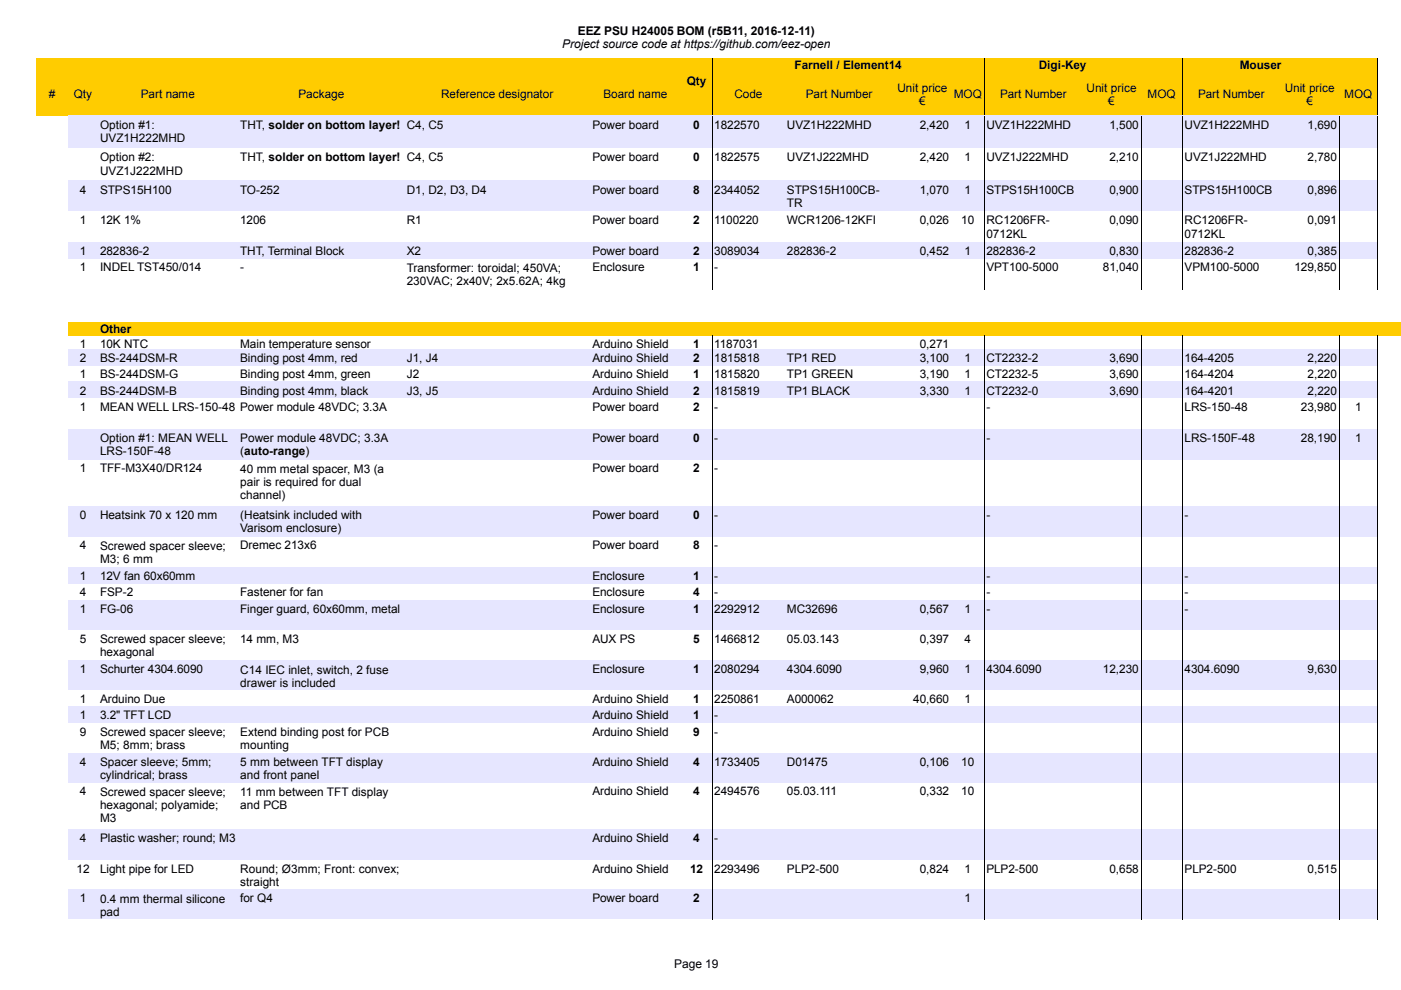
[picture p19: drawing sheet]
<svg xmlns="http://www.w3.org/2000/svg" width="297mm" height="210mm" viewBox="0 0 297 210" stroke-linecap="round" stroke-linejoin="round" font-family="sans-serif">
<defs><g id="words">
<g font-size="2.5">
<text x="119.2" y="10.2">Project source code at https://github.com/eez-open</text>
<text x="122.5" y="7.4">EEZ PSU H24005 BOM (r5B11, 2016-12-11)</text>
<text x="168.5" y="14.7">Farnell / Element14</text>
<text x="220.2" y="14.7">Digi-Key</text>
<text x="262.9" y="14.7">Mouser</text>
<text x="10.3" y="20.8">#</text>
<text x="15.6" y="20.8">Qty</text>
<text x="29.8" y="20.8">Part name</text>
<text x="63.3" y="20.8">Package</text>
<text x="93.5" y="20.8">Reference designator</text>
<text x="128" y="20.8">Board name</text>
<text x="145.6" y="18">Qty</text>
<text x="155.7" y="20.8">Code</text>
<text x="170.9" y="20.8">Part Number</text>
<text x="190.3" y="19.4">Unit price</text>
<text x="194.9" y="22.2">€</text>
<text x="202.2" y="20.8">MOQ</text>
<text x="212" y="20.8">Part Number</text>
<text x="230.4" y="19.4">Unit price</text>
<text x="235" y="22.2">€</text>
<text x="243.3" y="20.8">MOQ</text>
<text x="254" y="20.8">Part Number</text>
<text x="272.4" y="19.4">Unit price</text>
<text x="277" y="22.2">€</text>
<text x="285" y="20.8">MOQ</text>
<text x="21.2" y="27.3">Option #1:</text>
<text x="50.9" y="27.3">THT, solder on bottom layer! C4, C5</text>
<text x="125.6" y="27.3">Power board</text>
<text x="147" y="27.3">0</text>
<text x="151.4" y="27.3">1822570</text>
<text x="166.8" y="27.3">UVZ1H222MHD</text>
<text x="195" y="27.3">2,420</text>
<text x="204.5" y="27.3">1</text>
<text x="209.1" y="27.3">UVZ1H222MHD</text>
<text x="235.2" y="27.3">1,500</text>
<text x="251.1" y="27.3">UVZ1H222MHD</text>
<text x="277.2" y="27.3">1,690</text>
<text x="21.2" y="30.1">UVZ1H222MHD</text>
<text x="21.2" y="34.2">Option #2:</text>
<text x="50.9" y="34.2">THT, solder on bottom layer! C4, C5</text>
<text x="125.6" y="34.1">Power board</text>
<text x="147" y="34.1">0</text>
<text x="151.4" y="34.1">1822575</text>
<text x="166.8" y="34.1">UVZ1J222MHD</text>
<text x="195" y="34.1">2,420</text>
<text x="204.5" y="34.1">1</text>
<text x="209.1" y="34.1">UVZ1J222MHD</text>
<text x="235.2" y="34.1">2,210</text>
<text x="251.1" y="34.1">UVZ1J222MHD</text>
<text x="277.2" y="34.1">2,780</text>
<text x="16.9" y="41">4</text>
<text x="21.2" y="41">STPS15H100</text>
<text x="21.2" y="37">UVZ1J222MHD</text>
<text x="50.9" y="41">TO-252</text>
<text x="86.3" y="41">D1, D2, D3, D4</text>
<text x="125.6" y="41">Power board</text>
<text x="147" y="41">8</text>
<text x="151.4" y="41">2344052</text>
<text x="166.8" y="41.1">STPS15H100CB-</text>
<text x="195" y="41">1,070</text>
<text x="204.5" y="41">1</text>
<text x="209.1" y="41">STPS15H100CB</text>
<text x="235.2" y="41">0,900</text>
<text x="251.1" y="41">STPS15H100CB</text>
<text x="277.2" y="41">0,896</text>
<text x="16.9" y="47.6">1</text>
<text x="21.2" y="47.6">12K 1%</text>
<text x="50.9" y="47.6">1206</text>
<text x="86.3" y="47.6">R1</text>
<text x="125.6" y="47.6">Power board</text>
<text x="147" y="47.6">2</text>
<text x="151.4" y="47.6">1100220</text>
<text x="166.8" y="47.6">WCR1206-12KFI</text>
<text x="166.8" y="43.9">TR</text>
<text x="195" y="47.6">0,026</text>
<text x="203.8" y="47.6">10</text>
<text x="209.1" y="47.6">RC1206FR-</text>
<text x="235.2" y="47.6">0,090</text>
<text x="251.1" y="47.6">RC1206FR-</text>
<text x="277.2" y="47.6">0,091</text>
<text x="209.1" y="50.4">0712KL</text>
<text x="251.1" y="50.4">0712KL</text>
<text x="16.9" y="54.1">1</text>
<text x="16.9" y="57.5">1</text>
<text x="21.2" y="54.1">282836-2</text>
<text x="21.2" y="57.5">INDEL TST450/014</text>
<text x="50.9" y="54.1">THT, Terminal Block</text>
<text x="50.9" y="57.5">-</text>
<text x="86.3" y="54.1">X2</text>
<text x="86.3" y="57.6">Transformer: toroidal; 450VA;</text>
<text x="125.6" y="54.1">Power board</text>
<text x="125.6" y="57.5">Enclosure</text>
<text x="147" y="54.1">2</text>
<text x="147" y="57.5">1</text>
<text x="151.4" y="54.1">3089034</text>
<text x="151.4" y="57.5">-</text>
<text x="166.8" y="54.1">282836-2</text>
<text x="195" y="54.1">0,452</text>
<text x="204.5" y="54.1">1</text>
<text x="209.1" y="54.1">282836-2</text>
<text x="209.1" y="57.5">VPT100-5000</text>
<text x="233.9" y="57.5">81,040</text>
<text x="235.2" y="54.1">0,830</text>
<text x="251.1" y="54.1">282836-2</text>
<text x="251.1" y="57.5">VPM100-5000</text>
<text x="274.5" y="57.5">129,850</text>
<text x="277.2" y="54.1">0,385</text>
<text x="86.3" y="60.4">230VAC; 2x40V; 2x5.62A; 4kg</text>
<text x="21.2" y="70.6">Other</text>
<text x="16.9" y="73.8">1</text>
<text x="16.9" y="76.8">2</text>
<text x="21.2" y="73.8">10K NTC</text>
<text x="21.2" y="76.8">BS-244DSM-R</text>
<text x="50.9" y="73.8">Main temperature sensor</text>
<text x="50.9" y="76.8">Binding post 4mm, red</text>
<text x="86.3" y="76.8">J1, J4</text>
<text x="125.6" y="73.8">Arduino Shield</text>
<text x="125.6" y="76.8">Arduino Shield</text>
<text x="147" y="73.8">1</text>
<text x="147" y="76.8">2</text>
<text x="151.4" y="73.8">1187031</text>
<text x="151.4" y="76.8">1815818</text>
<text x="166.8" y="76.8">TP1 RED</text>
<text x="195" y="73.8">0,271</text>
<text x="195" y="76.8">3,100</text>
<text x="204.5" y="76.8">1</text>
<text x="209.1" y="76.8">CT2232-2</text>
<text x="235.2" y="76.8">3,690</text>
<text x="251.1" y="76.8">164-4205</text>
<text x="277.2" y="76.8">2,220</text>
<text x="16.9" y="80.2">1</text>
<text x="16.9" y="83.6">2</text>
<text x="21.2" y="80.2">BS-244DSM-G</text>
<text x="21.2" y="83.6">BS-244DSM-B</text>
<text x="50.9" y="80.2">Binding post 4mm, green</text>
<text x="50.9" y="83.6">Binding post 4mm, black</text>
<text x="86.3" y="80.2">J2</text>
<text x="86.3" y="83.6">J3, J5</text>
<text x="125.6" y="80.2">Arduino Shield</text>
<text x="125.6" y="83.6">Arduino Shield</text>
<text x="147" y="80.2">1</text>
<text x="147" y="83.6">2</text>
<text x="151.4" y="80.2">1815820</text>
<text x="151.4" y="83.6">1815819</text>
<text x="166.8" y="80.2">TP1 GREEN</text>
<text x="166.8" y="83.6">TP1 BLACK</text>
<text x="195" y="80.2">3,190</text>
<text x="195" y="83.6">3,330</text>
<text x="204.5" y="80.2">1</text>
<text x="204.5" y="83.6">1</text>
<text x="209.1" y="80.2">CT2232-5</text>
<text x="209.1" y="83.6">CT2232-0</text>
<text x="235.2" y="80.2">3,690</text>
<text x="235.2" y="83.6">3,690</text>
<text x="251.1" y="80.2">164-4204</text>
<text x="251.1" y="83.6">164-4201</text>
<text x="277.2" y="80.2">2,220</text>
<text x="277.2" y="83.6">2,220</text>
<text x="16.9" y="87.1">1</text>
<text x="21.2" y="87.1">MEAN WELL LRS-150-48 Power module 48VDC; 3.3A</text>
<text x="125.6" y="87.1">Power board</text>
<text x="147" y="87.1">2</text>
<text x="151.4" y="87.1">-</text>
<text x="209.1" y="87.1">-</text>
<text x="251.1" y="87.1">LRS-150-48</text>
<text x="275.8" y="87.1">23,980</text>
<text x="287.3" y="87.1">1</text>
<text x="21.2" y="93.7">Option #1: MEAN WELL</text>
<text x="50.9" y="93.7">Power module 48VDC; 3.3A</text>
<text x="125.6" y="93.6">Power board</text>
<text x="147" y="93.6">0</text>
<text x="151.4" y="93.6">-</text>
<text x="209.1" y="93.6">-</text>
<text x="251.1" y="93.6">LRS-150F-48</text>
<text x="275.8" y="93.6">28,190</text>
<text x="287.3" y="93.6">1</text>
<text x="16.9" y="100.2">1</text>
<text x="21.2" y="100.2">TFF-M3X40/DR124</text>
<text x="21.2" y="96.5">LRS-150F-48</text>
<text x="50.9" y="96.5">(auto-range)</text>
<text x="50.9" y="100.2">40 mm metal spacer, M3 (a</text>
<text x="125.6" y="100.2">Power board</text>
<text x="147" y="100.2">2</text>
<text x="151.4" y="100.2">-</text>
<text x="50.9" y="103">pair is required for dual</text>
<text x="50.9" y="105.8">channel)</text>
<text x="16.9" y="110">0</text>
<text x="21.2" y="110">Heatsink 70 x 120 mm</text>
<text x="50.9" y="110">(Heatsink included with</text>
<text x="50.9" y="112.8">Varisom enclosure)</text>
<text x="125.6" y="110">Power board</text>
<text x="147" y="110">0</text>
<text x="151.4" y="110">-</text>
<text x="209.1" y="110">-</text>
<text x="251.1" y="110">-</text>
<text x="16.9" y="116.5">4</text>
<text x="21.2" y="116.5">Screwed spacer sleeve;</text>
<text x="21.2" y="119.3">M3; 6 mm</text>
<text x="50.9" y="116.5">Dremec 213x6</text>
<text x="125.6" y="116.5">Power board</text>
<text x="147" y="116.5">8</text>
<text x="151.4" y="116.5">-</text>
<text x="16.9" y="123">1</text>
<text x="21.2" y="123">12V fan 60x60mm</text>
<text x="125.6" y="123">Enclosure</text>
<text x="147" y="123">1</text>
<text x="151.4" y="123">-</text>
<text x="209.1" y="123">-</text>
<text x="251.1" y="123">-</text>
<text x="16.9" y="126.5">4</text>
<text x="16.9" y="129.9">1</text>
<text x="21.2" y="126.5">FSP-2</text>
<text x="21.2" y="129.9">FG-06</text>
<text x="50.9" y="126.5">Fastener for fan</text>
<text x="50.9" y="129.9">Finger guard, 60x60mm, metal</text>
<text x="125.6" y="126.5">Enclosure</text>
<text x="125.6" y="129.9">Enclosure</text>
<text x="147" y="126.5">4</text>
<text x="147" y="129.9">1</text>
<text x="151.4" y="126.5">-</text>
<text x="151.4" y="129.9">2292912</text>
<text x="166.8" y="129.9">MC32696</text>
<text x="195" y="129.9">0,567</text>
<text x="204.5" y="129.9">1</text>
<text x="209.1" y="126.5">-</text>
<text x="209.1" y="129.9">-</text>
<text x="251.1" y="126.5">-</text>
<text x="251.1" y="129.9">-</text>
<text x="16.9" y="136.2">5</text>
<text x="21.2" y="136.3">Screwed spacer sleeve;</text>
<text x="50.9" y="136.2">14 mm, M3</text>
<text x="125.6" y="136.2">AUX PS</text>
<text x="147" y="136.2">5</text>
<text x="151.4" y="136.2">1466812</text>
<text x="166.8" y="136.2">05.03.143</text>
<text x="195" y="136.2">0,397</text>
<text x="204.5" y="136.2">4</text>
<text x="16.9" y="142.8">1</text>
<text x="21.2" y="142.8">Schurter 4304.6090</text>
<text x="21.2" y="139.1">hexagonal</text>
<text x="50.9" y="142.8">C14 IEC inlet, switch, 2 fuse</text>
<text x="125.6" y="142.8">Enclosure</text>
<text x="147" y="142.8">1</text>
<text x="151.4" y="142.8">2080294</text>
<text x="166.8" y="142.8">4304.6090</text>
<text x="195" y="142.8">9,960</text>
<text x="204.5" y="142.8">1</text>
<text x="209.1" y="142.8">4304.6090</text>
<text x="233.9" y="142.8">12,230</text>
<text x="251.1" y="142.8">4304.6090</text>
<text x="277.2" y="142.8">9,630</text>
<text x="16.9" y="149.1">1</text>
<text x="21.2" y="149.1">Arduino Due</text>
<text x="50.9" y="145.6">drawer is included</text>
<text x="125.6" y="149.1">Arduino Shield</text>
<text x="147" y="149.1">1</text>
<text x="151.4" y="149.1">2250861</text>
<text x="166.8" y="149.1">A000062</text>
<text x="193.6" y="149.1">40,660</text>
<text x="204.5" y="149.1">1</text>
<text x="16.9" y="152.5">1</text>
<text x="16.9" y="156">9</text>
<text x="21.2" y="152.5">3.2&quot; TFT LCD</text>
<text x="125.6" y="152.5">Arduino Shield</text>
<text x="125.6" y="156">Arduino Shield</text>
<text x="147" y="152.5">1</text>
<text x="147" y="156">9</text>
<text x="151.4" y="152.5">-</text>
<text x="151.4" y="156">-</text>
<text x="21.2" y="156">Screwed spacer sleeve;</text>
<text x="21.2" y="158.9">M5; 8mm; brass</text>
<text x="50.9" y="156">Extend binding post for PCB</text>
<text x="50.9" y="158.9">mounting</text>
<text x="16.9" y="162.3">4</text>
<text x="21.2" y="162.3">Spacer sleeve; 5mm;</text>
<text x="21.2" y="165.2">cylindrical; brass</text>
<text x="50.9" y="162.3">5 mm between TFT display</text>
<text x="50.9" y="165.2">and front panel</text>
<text x="125.6" y="162.3">Arduino Shield</text>
<text x="147" y="162.3">4</text>
<text x="151.4" y="162.3">1733405</text>
<text x="166.8" y="162.3">D01475</text>
<text x="195" y="162.3">0,106</text>
<text x="203.8" y="162.3">10</text>
<text x="16.9" y="168.7">4</text>
<text x="21.2" y="168.7">Screwed spacer sleeve;</text>
<text x="21.2" y="171.5">hexagonal; polyamide;</text>
<text x="50.9" y="168.7">11 mm between TFT display</text>
<text x="50.9" y="171.5">and PCB</text>
<text x="125.6" y="168.7">Arduino Shield</text>
<text x="147" y="168.7">4</text>
<text x="151.4" y="168.7">2494576</text>
<text x="166.8" y="168.7">05.03.111</text>
<text x="195" y="168.7">0,332</text>
<text x="203.8" y="168.7">10</text>
<text x="16.9" y="178.5">4</text>
<text x="21.2" y="178.5">Plastic washer; round; M3</text>
<text x="21.2" y="174.3">M3</text>
<text x="125.6" y="178.5">Arduino Shield</text>
<text x="147" y="178.5">4</text>
<text x="151.4" y="178.5">-</text>
<text x="16.2" y="185">12</text>
<text x="21.2" y="185">Light pipe for LED</text>
<text x="50.9" y="185">Round; Ø3mm; Front: convex;</text>
<text x="125.6" y="185">Arduino Shield</text>
<text x="146.3" y="185">12</text>
<text x="151.4" y="185">2293496</text>
<text x="166.8" y="185">PLP2-500</text>
<text x="195" y="185">0,824</text>
<text x="204.5" y="185">1</text>
<text x="209.1" y="185">PLP2-500</text>
<text x="235.2" y="185">0,658</text>
<text x="251.1" y="185">PLP2-500</text>
<text x="277.2" y="185">0,515</text>
<text x="16.9" y="191.3">1</text>
<text x="21.2" y="191.4">0.4 mm thermal silicone</text>
<text x="50.9" y="191.3">for Q4</text>
<text x="50.9" y="187.9">straight</text>
<text x="125.6" y="191.3">Power board</text>
<text x="147" y="191.3">2</text>
<text x="204.5" y="191.3">1</text>
<text x="21.2" y="194.2">pad</text>
<text x="142.9" y="205.3">Page 19</text>
</g>
</g></defs>
<path d="M7.6 12.3h284.5v12.2h-284.5z" fill-rule="evenodd" fill="#fc0"/>
<path d="M151 12.4v12.2M208.7 12.4v12.2M250.7 12.4v12.2M292.1 12.4v12.2" fill="none" stroke="#000" stroke-width=".21"/>
<g fill="#e6e6ff">
<path d="M14.4 24.5h277.7v6.9h-277.7z" fill-rule="evenodd"/>
<path d="M14.4 38.3h277.7v6.5h-277.7z" fill-rule="evenodd"/>
<path d="M14.4 51.3h277.7v3.5h-277.7z" fill-rule="evenodd"/>
</g>
<path d="M14.4 68.2h282.7v2.9h-282.7z" fill-rule="evenodd" fill="#fc0"/>
<g fill="#e6e6ff">
<path d="M14.4 74h277.7v3.5h-277.7z" fill-rule="evenodd"/>
<path d="M14.4 80.9h277.7v3.4h-277.7z" fill-rule="evenodd"/>
<path d="M14.4 90.9h277.7v6.5h-277.7z" fill-rule="evenodd"/>
<path d="M14.4 107.2h277.7v6.5h-277.7z" fill-rule="evenodd"/>
<path d="M14.4 120.3h277.7v3.4h-277.7z" fill-rule="evenodd"/>
<path d="M14.4 127.1h277.7v6.4h-277.7z" fill-rule="evenodd"/>
<path d="M14.4 140h277.7v6.4h-277.7z" fill-rule="evenodd"/>
<path d="M14.4 149.8h277.7v3.4h-277.7z" fill-rule="evenodd"/>
<path d="M14.4 159.6h277.7v6.3h-277.7z" fill-rule="evenodd"/>
<path d="M14.4 175.7h277.7v6.5h-277.7z" fill-rule="evenodd"/>
<path d="M14.4 188.6h277.7v6.3h-277.7z" fill-rule="evenodd"/>
</g>
<path d="M151 24.6v36.7M208.7 24.6v36.7M241.9 24.6v36.7M250.7 24.6v36.7M283.9 24.6v36.7M292.1 24.6v36.7M151 71.1v123.8M208.7 71.1v123.8M241.9 71.1v123.8M250.7 71.1v123.8M283.9 71.1v123.8M292.1 71.1v123.8" fill="none" stroke="#000" stroke-width=".21"/>
<use href="#words"/>
</svg>
